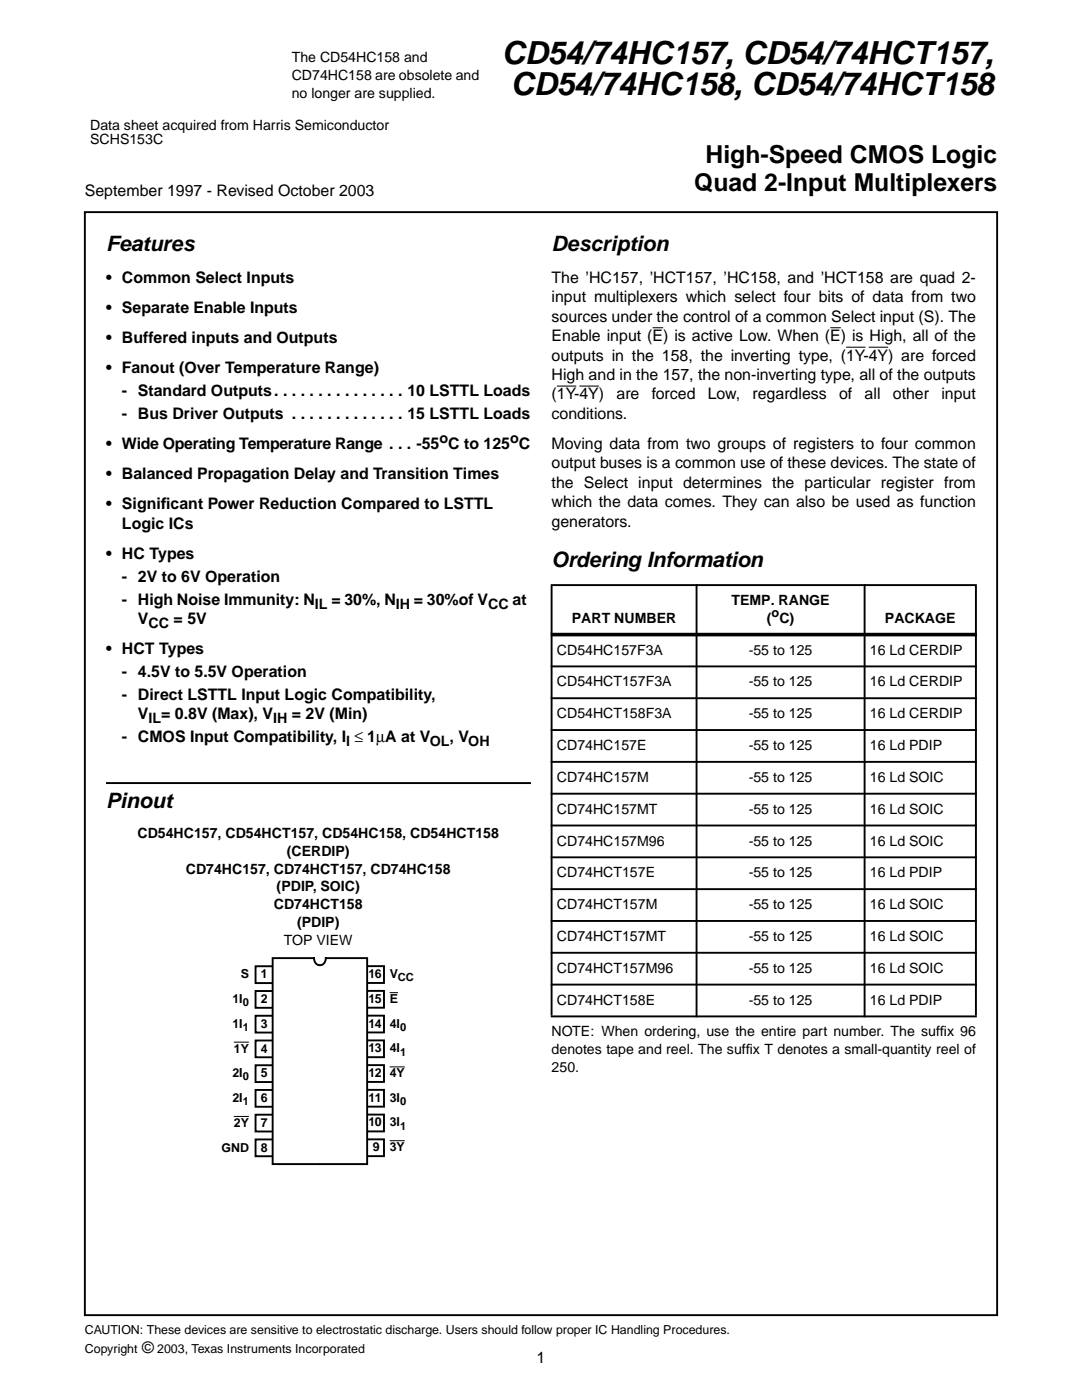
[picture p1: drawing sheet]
<svg xmlns="http://www.w3.org/2000/svg" width="216mm" height="279mm" viewBox="0 0 216 279" stroke-linecap="round" stroke-linejoin="round" font-family="sans-serif">
<defs><g id="words">
<g font-size="6.3">
<text x="100.2" y="12.7">CD54/74HC157, CD54/74HCT157,</text>
<text x="101.9" y="19.1">CD54/74HC158, CD54/74HCT158</text>
</g>
<g font-size="4.9">
<text x="140.8" y="32.6">High-Speed CMOS Logic</text>
<text x="138.5" y="38.2">Quad 2-Input Multiplexers</text>
</g>
<g font-size="4.2">
<text x="21.2" y="50.1">Features</text>
<text x="110.1" y="50.1">Description</text>
<text x="110.1" y="113.2">Ordering Information</text>
<text x="21.2" y="161.2">Pinout</text>
</g>
<g font-size="3.2">
<text x="16.9" y="39.2">September 1997 - Revised October 2003</text>
<text x="21.2" y="56.4">• Common Select Inputs</text>
<text x="110.1" y="56.4">The ’HC157, ’HCT157, ’HC158, and ’HCT158 are quad 2-</text>
<text x="21.2" y="62.4">• Separate Enable Inputs</text>
<text x="110.1" y="60.3">input multiplexers which select four bits of data from two</text>
<text x="110.1" y="64.2">sources under the control of a common Select input (S). The</text>
<text x="21.2" y="68.4">• Buffered inputs and Outputs</text>
<text x="110.1" y="68.1">Enable input (E) is active Low. When (E) is High, all of the</text>
<text x="110.1" y="72">outputs in the 158, the inverting type, (1Y-4Y) are forced</text>
<text x="21.2" y="74.4">• Fanout (Over Temperature Range)</text>
<text x="110.1" y="75.8">High and in the 157, the non-inverting type, all of the outputs</text>
<text x="24.3" y="79">- Standard Outputs. . . . . . . . . . . . . . . 10 LSTTL Loads</text>
<text x="24.3" y="83.6">- Bus Driver Outputs . . . . . . . . . . . . . 15 LSTTL Loads</text>
<text x="110.1" y="79.7">(1Y-4Y)</text>
<text x="110.1" y="83.6">conditions.</text>
<text x="123" y="79.7">are</text>
<text x="130.1" y="79.7">forced</text>
<text x="141.2" y="79.7">Low,</text>
<text x="150.2" y="79.7">regardless</text>
<text x="167.4" y="79.7">of</text>
<text x="172.5" y="79.7">all</text>
<text x="178.2" y="79.7">other</text>
<text x="187.8" y="79.7">input</text>
<text x="21.2" y="89.6">• Wide Operating Temperature Range . . . -55 C to 125 C</text>
<text x="110.1" y="89.6">Moving data from two groups of registers to four common</text>
<text x="21.2" y="95.6">• Balanced Propagation Delay and Transition Times</text>
<text x="110.1" y="93.5">output buses is a common use of these devices. The state of</text>
<text x="21.2" y="101.6">• Signif</text>
<text x="32.1" y="101.6">icant Power Reduction Compared to LSTTL</text>
<text x="110.1" y="97.4">the Select input determines the particular register from</text>
<text x="110.1" y="101.2">which the data comes. They can also be used as function</text>
<text x="24.3" y="105.5">Logic ICs</text>
<text x="110.1" y="105.1">generators.</text>
<text x="21.2" y="111.5">• HC Types</text>
<text x="24.3" y="116.1">- 2V to 6V Operation</text>
<text x="24.3" y="120.6">- High Noise Immunity: N</text>
<text x="27.5" y="124.5">V</text>
<text x="34.6" y="124.5">= 5V</text>
<text x="21.2" y="130.5">• HCT Types</text>
<text x="24.3" y="135.1">- 4.5V to 5.5V Operation</text>
<text x="24.3" y="139.7">- Direct LSTTL Input Logic Compatibility,</text>
<text x="27.5" y="143.6">V</text>
<text x="24.3" y="148.2">- CMOS Input Compatibility, I</text>
<text x="28.3" y="270.1">©</text>
<text x="107.1" y="272">1</text>
</g>
<g font-size="2.9">
<text x="87.7" y="88.3">o</text>
<text x="101.8" y="88.3">o</text>
<text x="29.6" y="125.3">CC</text>
<text x="62.8" y="121.4">IL = 30%, NIH = 30%of VCC at</text>
<text x="29.6" y="144.4">IL= 0.8V (Max), VIH = 2V (Min)</text>
<text x="69.1" y="149">l ≤ 1µA at VOL, VOH</text>
</g>
<g font-size="2.8">
<text x="58.2" y="12.5">The CD54HC158 and</text>
<text x="58.2" y="16">CD74HC158 are obsolete and</text>
<text x="58.2" y="19.5">no longer are supplied.</text>
<text x="18" y="25.9">Data sheet acquired from Harris Semiconductor</text>
<text x="18" y="28.7">SCHS153C</text>
<text x="114.1" y="124.3">PART NUMBER</text>
<text x="146" y="120.8">TEMP. RANGE</text>
<text x="153" y="124.3">( C)</text>
<text x="176.6" y="124.3">PACKAGE</text>
<text x="111.1" y="130.6">CD54HC157F3A</text>
<text x="149.4" y="130.6">-55 to 125</text>
<text x="173.6" y="130.6">16 Ld CERDIP</text>
<text x="111.1" y="137">CD54HCT157F3A</text>
<text x="149.4" y="137">-55 to 125</text>
<text x="173.6" y="137">16 Ld CERDIP</text>
<text x="111.1" y="143.3">CD54HCT158F3A</text>
<text x="149.4" y="143.3">-55 to 125</text>
<text x="173.6" y="143.3">16 Ld CERDIP</text>
<text x="111.1" y="149.7">CD74HC157E</text>
<text x="149.4" y="149.7">-55 to 125</text>
<text x="173.6" y="149.7">16 Ld PDIP</text>
<text x="111.1" y="156">CD74HC157M</text>
<text x="149.4" y="156">-55 to 125</text>
<text x="173.6" y="156">16 Ld SOIC</text>
<text x="27.4" y="167.3">CD54HC157, CD54HCT157, CD54HC158, CD54HCT158</text>
<text x="111.1" y="162.4">CD74HC157MT</text>
<text x="149.4" y="162.4">-55 to 125</text>
<text x="173.6" y="162.4">16 Ld SOIC</text>
<text x="57.2" y="170.9">(CERDIP)</text>
<text x="111.1" y="168.7">CD74HC157M96</text>
<text x="149.4" y="168.7">-55 to 125</text>
<text x="173.6" y="168.7">16 Ld SOIC</text>
<text x="37.1" y="174.4">CD74HC157, CD74HCT157, CD74HC158</text>
<text x="55.2" y="177.9">(PDIP, SOIC)</text>
<text x="111.1" y="175.1">CD74HCT157E</text>
<text x="149.4" y="175.1">-55 to 125</text>
<text x="173.6" y="175.1">16 Ld PDIP</text>
<text x="54.6" y="181.4">CD74HCT158</text>
<text x="59.3" y="185">(PDIP)</text>
<text x="111.1" y="181.4">CD74HCT157M</text>
<text x="149.4" y="181.4">-55 to 125</text>
<text x="173.6" y="181.4">16 Ld SOIC</text>
<text x="56.7" y="188.5">TOP VIEW</text>
<text x="111.1" y="187.8">CD74HCT157MT</text>
<text x="149.4" y="187.8">-55 to 125</text>
<text x="173.6" y="187.8">16 Ld SOIC</text>
<text x="111.1" y="194.1">CD74HCT157M96</text>
<text x="149.4" y="194.1">-55 to 125</text>
<text x="173.6" y="194.1">16 Ld SOIC</text>
<text x="111.1" y="200.5">CD74HCT158E</text>
<text x="149.4" y="200.5">-55 to 125</text>
<text x="173.6" y="200.5">16 Ld PDIP</text>
<text x="110.1" y="206.8">NOTE: When ordering, use the entire part number. The suff</text>
<text x="187.6" y="206.8">ix 96</text>
<text x="110.1" y="210.4">denotes tape and reel. The suff</text>
<text x="110.1" y="213.9">250.</text>
<text x="148.8" y="210.4">ix T denotes a small-quantity reel of</text>
</g>
<g font-size="2.5">
<text x="154" y="123.2">o</text>
<text x="48" y="195.3">S</text>
<text x="52.1" y="195.3">1</text>
<text x="73.6" y="195.3">16</text>
<text x="77.8" y="195.3">V</text>
<text x="46.4" y="200.2">1I</text>
<text x="52.1" y="200.2">2</text>
<text x="73.6" y="200.2">15</text>
<text x="77.8" y="200.2">E</text>
<text x="46.4" y="205.1">1I</text>
<text x="52.1" y="205.1">3</text>
<text x="73.6" y="205.1">14</text>
<text x="77.8" y="205.1">4I</text>
<text x="46.4" y="215">2I</text>
<text x="46.7" y="210.1">1Y</text>
<text x="52.1" y="210.1">4</text>
<text x="52.1" y="215">5</text>
<text x="73.6" y="210">13</text>
<text x="73.6" y="215">12</text>
<text x="77.8" y="210">4I</text>
<text x="77.8" y="215">4Y</text>
<text x="46.4" y="219.9">2I</text>
<text x="52.1" y="219.9">6</text>
<text x="73.6" y="219.9">11</text>
<text x="77.8" y="219.9">3I</text>
<text x="46.7" y="224.9">2Y</text>
<text x="52.1" y="224.9">7</text>
<text x="73.6" y="224.8">10</text>
<text x="77.8" y="224.8">3I</text>
<text x="44.2" y="229.8">GND</text>
<text x="52.1" y="229.8">8</text>
<text x="74.4" y="229.7">9</text>
<text x="77.8" y="229.7">3Y</text>
<text x="16.9" y="266.2">CAUTION: These devices are sensitive to electrostatic discharge. Users should follow proper IC Handling Procedures.</text>
<text x="16.9" y="270.1">Copyright</text>
<text x="31.4" y="270.1">2003, Texas Instruments Incorporated</text>
</g>
<g font-size="2.2">
<text x="79.4" y="195.9">CC</text>
<text x="48.4" y="200.8">0</text>
<text x="48.4" y="205.7">1</text>
<text x="79.8" y="205.7">0</text>
<text x="48.4" y="215.6">0</text>
<text x="79.8" y="210.7">1</text>
<text x="48.4" y="220.5">1</text>
<text x="79.8" y="220.5">0</text>
<text x="79.8" y="225.4">1</text>
</g>
</g></defs>
<path d="M16.9 42.3h182.1v220.2h-182.1z" fill="none" stroke="#000" stroke-width=".38"/>
<path d="M21.2 154.2h84.6v4.2h-84.6z" fill="#fff"/>
<path d="M21.2 156.3h84.7" fill="none" stroke="#000" stroke-width=".38"/>
<path d="M111.1 77.1h3.9M115.6 77.1h3.9M130.2 65.4h2.1M165.7 65.4h2.1M168.8 69.3h3.9M173.3 69.3h3.9" fill="none" stroke="#000" stroke-width=".2"/>
<path d="M73.3 202.7h3.3v3.3h-3.3z" fill="#fff"/>
<path d="M73.3 202.7h3.3v3.3h-3.3" fill="none" stroke="#000" stroke-width=".38"/>
<path d="M73.3 197.8h3.3v3.3h-3.3z" fill="#fff"/>
<path d="M73.3 197.8h3.3v3.3h-3.3" fill="none" stroke="#000" stroke-width=".38"/>
<path d="M73.3 192.8h3.3v3.4h-3.3z" fill="#fff"/>
<path d="M73.3 192.8h3.3v3.4h-3.3" fill="none" stroke="#000" stroke-width=".38"/>
<path d="M73.3 227.4h3.3v3.3h-3.3z" fill="#fff"/>
<path d="M73.3 227.4h3.3v3.3h-3.3" fill="none" stroke="#000" stroke-width=".38"/>
<path d="M73.3 207.6h3.3v3.4h-3.3z" fill="#fff"/>
<path d="M73.3 207.6h3.3v3.4h-3.3" fill="none" stroke="#000" stroke-width=".38"/>
<path d="M73.3 212.6h3.3v3.3h-3.3z" fill="#fff"/>
<path d="M73.3 212.6h3.3v3.3h-3.3" fill="none" stroke="#000" stroke-width=".38"/>
<path d="M73.3 217.5h3.3v3.4h-3.3z" fill="#fff"/>
<path d="M73.3 217.5h3.3v3.4h-3.3" fill="none" stroke="#000" stroke-width=".38"/>
<path d="M73.3 222.4h3.3v3.4h-3.3z" fill="#fff"/>
<path d="M73.3 222.4h3.3v3.4h-3.3" fill="none" stroke="#000" stroke-width=".38"/>
<path d="M51 192.8h3.3v3.4h-3.3z" fill="#fff"/>
<path d="M54.3 192.8h-3.3v3.4h3.3" fill="none" stroke="#000" stroke-width=".38"/>
<path d="M51 197.8h3.3v3.3h-3.3z" fill="#fff"/>
<path d="M54.3 197.8h-3.3v3.3h3.3" fill="none" stroke="#000" stroke-width=".38"/>
<path d="M51 202.7h3.3v3.4h-3.3z" fill="#fff"/>
<path d="M54.3 202.7h-3.3v3.4h3.3" fill="none" stroke="#000" stroke-width=".38"/>
<path d="M51 207.7h3.3v3.3h-3.3z" fill="#fff"/>
<path d="M54.3 207.7h-3.3v3.3h3.3" fill="none" stroke="#000" stroke-width=".38"/>
<path d="M51 212.6h3.3v3.3h-3.3z" fill="#fff"/>
<path d="M54.3 212.6h-3.3v3.3h3.3" fill="none" stroke="#000" stroke-width=".38"/>
<path d="M51 222.5h3.3v3.3h-3.3z" fill="#fff"/>
<path d="M54.3 222.5h-3.3v3.3h3.3" fill="none" stroke="#000" stroke-width=".38"/>
<path d="M51 217.5h3.3v3.4h-3.3z" fill="#fff"/>
<path d="M54.3 217.5h-3.3v3.4h3.3" fill="none" stroke="#000" stroke-width=".38"/>
<path d="M51 227.4h3.3v3.4h-3.3z" fill="#fff"/>
<path d="M54.3 227.4h-3.3v3.4h3.3" fill="none" stroke="#000" stroke-width=".38"/>
<path d="M54.4 191.2h8.1l1.2 41.1h-9.3z" fill="#fff"/>
<path d="M62.5 191.2h-8.1v41.1h9.3M62.7 191.2l.1 .7a1.05 1.05 0 0 0 .9 .7" fill="none" stroke="#000" stroke-width=".38"/>
<path d="M65.1 191.2h8.2v41.1h-9.4z" fill="#fff"/>
<path d="M65 191.2l-.2 .8a1.02 1.02 0 0 1-.9 .6M65.1 191.2h8.2v41.1h-9.4" fill="none" stroke="#000" stroke-width=".38"/>
<path d="M77.8 198.1h1.6M46.7 208h3M77.8 212.9h3M46.7 222.8h3M77.8 227.7h3" fill="none" stroke="#000" stroke-width=".2"/>
<g fill="#000" stroke="#000" stroke-width=".38">
<path d="M109.9 116.8h85zM109.9 133h85zM109.9 139.3h85zM109.9 145.7h85zM109.9 152h85zM109.9 158.4h85zM109.9 164.7h85zM109.9 171.1h85zM109.9 177.4h85zM109.9 183.8h85zM109.9 190.1h85zM109.9 196.5h85z"/>
<path d="M110.1 116.9v85.8zM139 116.6v86.4zM172.5 116.6v86.4zM194.7 116.9v85.8zM109.9 202.8h85z"/>
</g>
<path d="M109.9 126.6h85z" fill="#000" stroke="#000" stroke-width=".72" stroke-linecap="butt"/>
<path d="M0 60.3h15.5v57.2h-15.5z" fill="#fff"/>
<use href="#words"/>
</svg>
